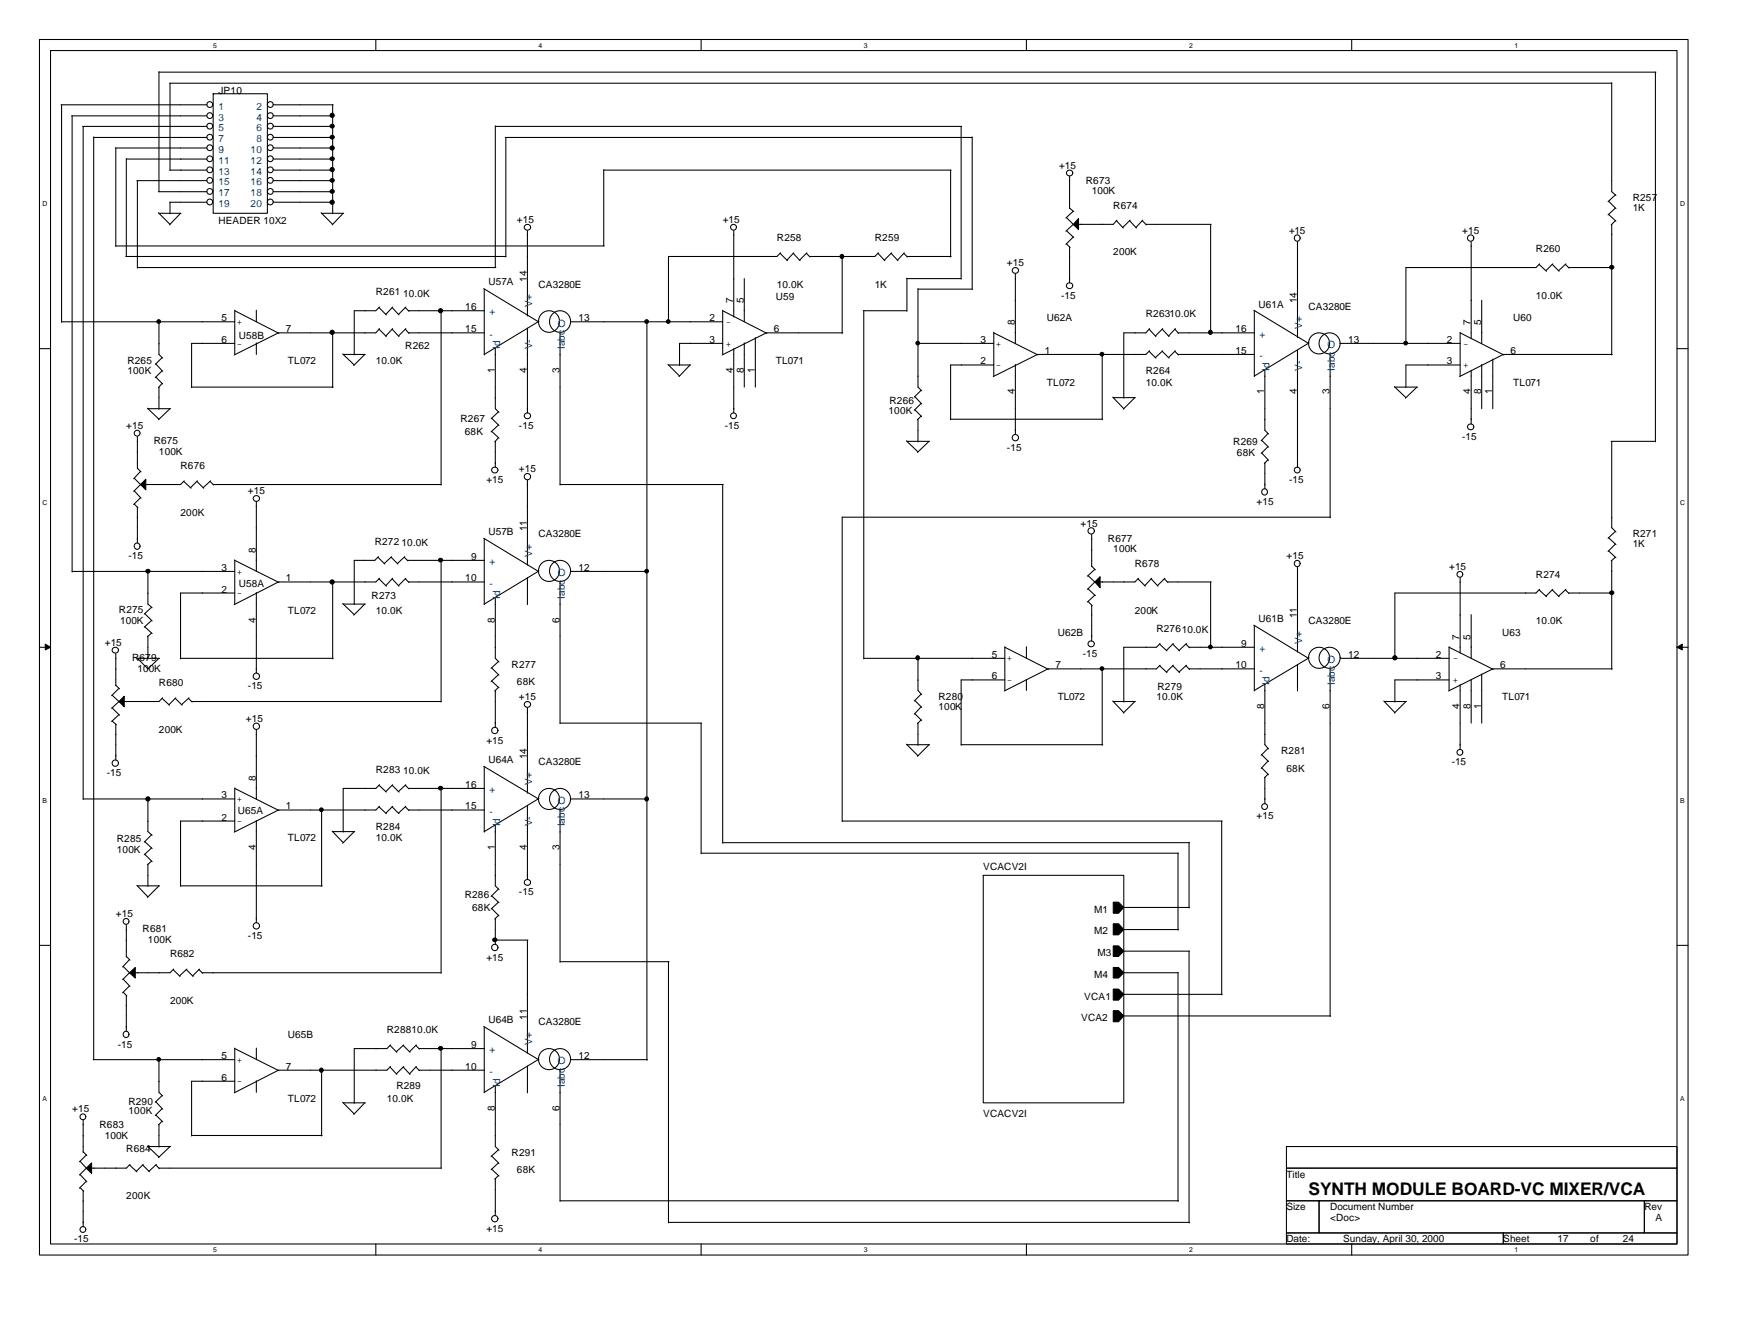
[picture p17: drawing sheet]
<svg xmlns="http://www.w3.org/2000/svg" width="279mm" height="216mm" viewBox="0 0 279 216" stroke-linecap="round" stroke-linejoin="round" font-family="sans-serif">
<defs><g id="words">
<text font-size="2.8" x="210.5" y="192.1">SYNTH MODULE BOARD-VC MIXER/VCA</text>
<g font-size="1.6">
<text x="35.1" y="15.1">JP10</text>
<text x="170.3" y="27.1">+15</text>
<text x="174.7" y="29.5">R673</text>
<text x="35.1" y="36">HEADER 10X2</text>
<text x="83.1" y="35.8">+15</text>
<text x="116.2" y="35.8">+15</text>
<text x="175.6" y="31.2">100K</text>
<text x="179.1" y="33.5">R674</text>
<text x="262.6" y="32.3">R257</text>
<text x="262.6" y="33.9">1K</text>
<text x="125" y="38.8">R258</text>
<text x="140.7" y="38.8">R259</text>
<text x="179.1" y="41.1">200K</text>
<text x="207.3" y="37.6">+15</text>
<text x="235.2" y="37.6">+15</text>
<text x="247.1" y="40.6">R260</text>
<text x="60.5" y="47.5">R261</text>
<text x="64.9" y="47.7">10.0K</text>
<text x="78.6" y="45.9">U57A</text>
<text x="84.8" y="45.3" transform="rotate(-90 84.8 45.3)">14</text>
<text x="86.6" y="46.3">CA3280E</text>
<text x="125" y="46.3">10.0K</text>
<text x="140.7" y="46.3">1K</text>
<text x="162" y="42.8">+15</text>
<text x="35.6" y="51.6">5</text>
<text x="38.1" y="52.2">+</text>
<text x="46" y="53.4">7</text>
<text x="74.8" y="49.9">16</text>
<text x="74.8" y="53.4">15</text>
<text x="93" y="51.6">13</text>
<text x="114.1" y="51.6">2</text>
<text x="116.8" y="52.2">-</text>
<text x="117.9" y="48.8" transform="rotate(-90 117.9 48.8)">7</text>
<text x="119.6" y="48.8" transform="rotate(-90 119.6 48.8)">5</text>
<text x="124.5" y="53.4">6</text>
<text x="124.8" y="48.2">U59</text>
<text x="163.2" y="52.3" transform="rotate(-90 163.2 52.3)">8</text>
<text x="168.4" y="51.6">U62A</text>
<text x="170.7" y="48">-15</text>
<text x="184.3" y="51">R26310.0K</text>
<text x="198.7" y="53.4">16</text>
<text x="202.4" y="49.4">U61A</text>
<text x="208.6" y="48.8" transform="rotate(-90 208.6 48.8)">14</text>
<text x="210.5" y="49.8">CA3280E</text>
<text x="236.6" y="52.3" transform="rotate(-90 236.6 52.3)">7</text>
<text x="238.3" y="52.3" transform="rotate(-90 238.3 52.3)">5</text>
<text x="243.4" y="51.6">U60</text>
<text x="247.1" y="48">10.0K</text>
<text x="20.5" y="58.5">R265</text>
<text x="35.6" y="55.1">6</text>
<text x="38.1" y="55.7">-</text>
<text x="38.4" y="54.4">U58B</text>
<text x="46.3" y="58.5">TL072</text>
<text x="60.5" y="58.5">10.0K</text>
<text x="65.2" y="56">R262</text>
<text x="79.6" y="59.9" transform="rotate(-90 79.6 59.9)">1</text>
<text x="84.8" y="59.9" transform="rotate(-90 84.8 59.9)">4</text>
<text x="90" y="59.9" transform="rotate(-90 90 59.9)">3</text>
<text x="114.1" y="55.1">3</text>
<text x="116.8" y="55.7">+</text>
<text x="117.9" y="59.9" transform="rotate(-90 117.9 59.9)">4</text>
<text x="119.6" y="59.9" transform="rotate(-90 119.6 59.9)">8</text>
<text x="121.4" y="59.9" transform="rotate(-90 121.4 59.9)">1</text>
<text x="124.8" y="58.5">TL071</text>
<text x="157.7" y="58.6">2</text>
<text x="157.7" y="55.1">3</text>
<text x="160.2" y="55.7">+</text>
<text x="160.2" y="59.2">-</text>
<text x="168.1" y="56.9">1</text>
<text x="198.7" y="56.9">15</text>
<text x="216.8" y="55.1">13</text>
<text x="232.7" y="58.6">3</text>
<text x="232.7" y="55.1">2</text>
<text x="235.4" y="59.2">+</text>
<text x="235.4" y="55.7">-</text>
<text x="243" y="56.9">6</text>
<text x="20.5" y="60.2">100K</text>
<text x="143.1" y="64.9">R266</text>
<text x="163.2" y="63.4" transform="rotate(-90 163.2 63.4)">4</text>
<text x="168.4" y="62">TL072</text>
<text x="184.3" y="60.2">R264</text>
<text x="184.3" y="62">10.0K</text>
<text x="203.4" y="63.4" transform="rotate(-90 203.4 63.4)">1</text>
<text x="208.6" y="63.4" transform="rotate(-90 208.6 63.4)">4</text>
<text x="213.9" y="63.4" transform="rotate(-90 213.9 63.4)">3</text>
<text x="236.6" y="63.4" transform="rotate(-90 236.6 63.4)">4</text>
<text x="238.3" y="63.4" transform="rotate(-90 238.3 63.4)">8</text>
<text x="240" y="63.4" transform="rotate(-90 240 63.4)">1</text>
<text x="243.4" y="62">TL071</text>
<text x="20.3" y="68.9">+15</text>
<text x="24.7" y="71.4">R675</text>
<text x="74.1" y="67.9">R267</text>
<text x="74.8" y="69.8">68K</text>
<text x="83.5" y="68.9">-15</text>
<text x="116.6" y="68.9">-15</text>
<text x="142.9" y="66.5">100K</text>
<text x="198.4" y="71.5">R269</text>
<text x="235.2" y="70.7">-15</text>
<text x="25.6" y="73.2">100K</text>
<text x="29" y="75.4">R676</text>
<text x="78.2" y="77.6">+15</text>
<text x="83.5" y="75.9">+15</text>
<text x="162" y="72.5">-15</text>
<text x="199" y="73.3">68K</text>
<text x="207.3" y="77.6">-15</text>
<text x="29" y="82.9">200K</text>
<text x="39.9" y="79.4">+15</text>
<text x="202.1" y="81.2">+15</text>
<text x="20.7" y="89.9">-15</text>
<text x="41.1" y="88.9" transform="rotate(-90 41.1 88.9)">8</text>
<text x="60.3" y="87.6">R272</text>
<text x="64.6" y="87.8">10.0K</text>
<text x="78.6" y="86">U57B</text>
<text x="84.8" y="85.4" transform="rotate(-90 84.8 85.4)">11</text>
<text x="86.6" y="86.4">CA3280E</text>
<text x="173.8" y="84.7">+15</text>
<text x="178.2" y="87.1">R677</text>
<text x="179.1" y="88.8">100K</text>
<text x="206.9" y="89.9">+15</text>
<text x="262.6" y="86.4">R271</text>
<text x="262.6" y="88">1K</text>
<text x="35.6" y="95.2">2</text>
<text x="35.6" y="91.8">3</text>
<text x="38.1" y="92.4">+</text>
<text x="38.1" y="95.8">-</text>
<text x="38.4" y="94.4">U58A</text>
<text x="46" y="93.5">1</text>
<text x="74.8" y="93.5">10</text>
<text x="75.8" y="90">9</text>
<text x="93" y="91.8">12</text>
<text x="182.5" y="91.1">R678</text>
<text x="233.1" y="91.6">+15</text>
<text x="247.1" y="92.9">R274</text>
<text x="19.1" y="98.5">R275</text>
<text x="19.3" y="100.3">100K</text>
<text x="41.1" y="100.1" transform="rotate(-90 41.1 100.1)">4</text>
<text x="46.3" y="98.6">TL072</text>
<text x="59.8" y="96.4">R273</text>
<text x="60.5" y="98.6">10.0K</text>
<text x="79.6" y="100.1" transform="rotate(-90 79.6 100.1)">8</text>
<text x="90" y="100.1" transform="rotate(-90 90 100.1)">6</text>
<text x="182.5" y="98.6">200K</text>
<text x="186" y="101.6">R27610.0K</text>
<text x="202.4" y="100">U61B</text>
<text x="208.6" y="99.4" transform="rotate(-90 208.6 99.4)">11</text>
<text x="210.5" y="100.3">CA3280E</text>
<text x="247.1" y="100.3">10.0K</text>
<text x="16.8" y="103.8">+15</text>
<text x="21.3" y="106.3">R679</text>
<text x="82.3" y="107.4">R277</text>
<text x="159.5" y="105.7">5</text>
<text x="162" y="106.3">+</text>
<text x="169.8" y="107.4">7</text>
<text x="170.2" y="102.3">U62B</text>
<text x="174.2" y="105.6">-15</text>
<text x="198.7" y="107.4">10</text>
<text x="199.6" y="104">9</text>
<text x="216.8" y="105.7">12</text>
<text x="231" y="105.7">2</text>
<text x="233.7" y="106.3">-</text>
<text x="234.8" y="102.9" transform="rotate(-90 234.8 102.9)">7</text>
<text x="236.6" y="102.9" transform="rotate(-90 236.6 102.9)">5</text>
<text x="241.3" y="107.4">6</text>
<text x="241.6" y="102.3">U63</text>
<text x="22.1" y="108">100K</text>
<text x="25.6" y="110.3">R680</text>
<text x="39.9" y="110.8">-15</text>
<text x="83.1" y="110.2">68K</text>
<text x="83.5" y="112.5">+15</text>
<text x="151" y="112.5">R280</text>
<text x="159.5" y="109.2">6</text>
<text x="162" y="109.8">-</text>
<text x="170.2" y="112.5">TL072</text>
<text x="186" y="112.5">10.0K</text>
<text x="186.2" y="111">R279</text>
<text x="203.4" y="114" transform="rotate(-90 203.4 114)">8</text>
<text x="213.9" y="114" transform="rotate(-90 213.9 114)">6</text>
<text x="231" y="109.2">3</text>
<text x="233.7" y="109.8">+</text>
<text x="234.8" y="114" transform="rotate(-90 234.8 114)">4</text>
<text x="236.6" y="114" transform="rotate(-90 236.6 114)">8</text>
<text x="238.3" y="114" transform="rotate(-90 238.3 114)">1</text>
<text x="241.6" y="112.5">TL071</text>
<text x="25.6" y="117.8">200K</text>
<text x="39.5" y="116.1">+15</text>
<text x="78.2" y="119.5">+15</text>
<text x="151" y="114.1">100K</text>
<text x="17.2" y="124.8">-15</text>
<text x="41.1" y="125.6" transform="rotate(-90 41.1 125.6)">8</text>
<text x="60.5" y="124.2">R283</text>
<text x="64.9" y="124.4">10.0K</text>
<text x="78.6" y="122.7">U64A</text>
<text x="84.8" y="122.1" transform="rotate(-90 84.8 122.1)">14</text>
<text x="86.6" y="123">CA3280E</text>
<text x="206.1" y="121.2">R281</text>
<text x="206.9" y="124">68K</text>
<text x="233.5" y="123">-15</text>
<text x="35.6" y="131.9">2</text>
<text x="35.6" y="128.4">3</text>
<text x="38.1" y="128.9">+</text>
<text x="38.3" y="130.9">U65A</text>
<text x="46" y="130.1">1</text>
<text x="74.8" y="126.7">16</text>
<text x="74.8" y="130.1">15</text>
<text x="93" y="128.4">13</text>
<text x="202.1" y="131.7">+15</text>
<text x="18.8" y="135.4">R285</text>
<text x="18.8" y="137.2">100K</text>
<text x="38.1" y="132.4">-</text>
<text x="41.1" y="136.7" transform="rotate(-90 41.1 136.7)">4</text>
<text x="46.3" y="135.2">TL072</text>
<text x="60.5" y="133.3">R284</text>
<text x="60.5" y="135.2">10.0K</text>
<text x="79.6" y="136.7" transform="rotate(-90 79.6 136.7)">1</text>
<text x="84.8" y="136.7" transform="rotate(-90 84.8 136.7)">4</text>
<text x="90" y="136.7" transform="rotate(-90 90 136.7)">3</text>
<text x="83.5" y="143.9">-15</text>
<text x="158.2" y="139.8">VCACV2I</text>
<text x="18.6" y="147.4">+15</text>
<text x="22.9" y="149.9">R681</text>
<text x="74.8" y="144.4">R286</text>
<text x="75.9" y="146.4">68K</text>
<text x="176" y="146.7">M1</text>
<text x="23.8" y="151.6">100K</text>
<text x="27.3" y="153.9">R682</text>
<text x="39.9" y="151">-15</text>
<text x="78.2" y="154.4">+15</text>
<text x="176" y="150.2">M2</text>
<text x="176.5" y="153.8">M3</text>
<text x="27.3" y="161.4">200K</text>
<text x="174.4" y="160.7">VCA1</text>
<text x="176" y="157.2">M4</text>
<text x="46.3" y="166.8">U65B</text>
<text x="62.2" y="166.1">R28810.0K</text>
<text x="78.6" y="164.5">U64B</text>
<text x="84.8" y="163.9" transform="rotate(-90 84.8 163.9)">11</text>
<text x="86.6" y="164.8">CA3280E</text>
<text x="173.9" y="164.2">VCA2</text>
<text x="19" y="168.4">-15</text>
<text x="35.6" y="173.7">6</text>
<text x="35.6" y="170.3">5</text>
<text x="38.1" y="170.9">+</text>
<text x="46" y="172">7</text>
<text x="74.8" y="172">10</text>
<text x="75.8" y="168.5">9</text>
<text x="93" y="170.3">12</text>
<text x="11.6" y="178.8">+15</text>
<text x="20.7" y="177.6">R290</text>
<text x="20.7" y="179.2">100K</text>
<text x="38.1" y="174.3">-</text>
<text x="46.3" y="177.1">TL072</text>
<text x="62.2" y="177.1">10.0K</text>
<text x="63.8" y="175">R289</text>
<text x="79.6" y="178.6" transform="rotate(-90 79.6 178.6)">8</text>
<text x="90" y="178.6" transform="rotate(-90 90 178.6)">6</text>
<text x="158.2" y="179.5">VCACV2I</text>
<text x="16" y="181.3">R683</text>
<text x="16.8" y="183">100K</text>
<text x="20.3" y="185.3">R684</text>
<text x="82.3" y="185.8">R291</text>
<text x="83.1" y="188.6">68K</text>
<text x="206.9" y="189.3">Title</text>
<text x="20.3" y="192.8">200K</text>
<text x="206.9" y="194.6">Size</text>
<text x="214" y="194.6">Document Number</text>
<text x="214" y="196.3">&lt;Doc&gt;</text>
<text x="264.5" y="194.6">Rev</text>
<text x="266.3" y="196.3">A</text>
<text x="11.9" y="199.7">-15</text>
<text x="78.2" y="198">+15</text>
<text x="206.9" y="199.7">Date:</text>
<text x="216.1" y="199.7">Sunday, April 30, 2000</text>
<text x="241.8" y="199.7">Sheet</text>
<text x="250.5" y="199.7">17</text>
<text x="255.8" y="199.7">of</text>
<text x="261" y="199.7">24</text>
</g>
<g font-size="1.6" fill="#004080">
<text x="35.1" y="17.6">1</text>
<text x="41.2" y="17.6">2</text>
<text x="35.1" y="19.4">3</text>
<text x="35.1" y="21.1">5</text>
<text x="35.1" y="22.9">7</text>
<text x="41.2" y="19.4">4</text>
<text x="41.2" y="21.1">6</text>
<text x="41.2" y="22.9">8</text>
<text x="35.1" y="24.6">9</text>
<text x="35.1" y="26.3">11</text>
<text x="35.1" y="28.1">13</text>
<text x="35.1" y="29.8">15</text>
<text x="40.3" y="24.6">10</text>
<text x="40.3" y="26.3">12</text>
<text x="40.3" y="28.1">14</text>
<text x="40.3" y="29.8">16</text>
<text x="35.1" y="31.6">17</text>
<text x="35.1" y="33.3">19</text>
<text x="40.3" y="31.6">18</text>
<text x="40.3" y="33.3">20</text>
<text x="78.7" y="50.7">+</text>
<text x="85.6" y="49.4" transform="rotate(-90 85.6 49.4)">V+</text>
<text x="89.7" y="52.5">O</text>
<text x="209.5" y="52.8" transform="rotate(-90 209.5 52.8)">V+</text>
<text x="78.7" y="54.3">-</text>
<text x="80.4" y="56.1" transform="rotate(-90 80.4 56.1)">Id</text>
<text x="85.6" y="56.1" transform="rotate(-90 85.6 56.1)">V-</text>
<text x="90.8" y="56.1" transform="rotate(-90 90.8 56.1)">Iabc</text>
<text x="202.6" y="54.3">+</text>
<text x="202.6" y="57.7">-</text>
<text x="204.2" y="59.6" transform="rotate(-90 204.2 59.6)">Id</text>
<text x="209.5" y="59.6" transform="rotate(-90 209.5 59.6)">V-</text>
<text x="213.5" y="56">O</text>
<text x="214.7" y="59.6" transform="rotate(-90 214.7 59.6)">Iabc</text>
<text x="85.6" y="89.5" transform="rotate(-90 85.6 89.5)">V+</text>
<text x="78.7" y="90.8">+</text>
<text x="78.7" y="94.3">-</text>
<text x="89.7" y="92.6">O</text>
<text x="80.4" y="96.3" transform="rotate(-90 80.4 96.3)">Id</text>
<text x="90.8" y="96.3" transform="rotate(-90 90.8 96.3)">Iabc</text>
<text x="202.6" y="104.8">+</text>
<text x="209.5" y="103.5" transform="rotate(-90 209.5 103.5)">V+</text>
<text x="213.5" y="106.6">O</text>
<text x="202.6" y="108.3">-</text>
<text x="204.2" y="110.2" transform="rotate(-90 204.2 110.2)">Id</text>
<text x="214.7" y="110.2" transform="rotate(-90 214.7 110.2)">Iabc</text>
<text x="78.7" y="127.5">+</text>
<text x="78.7" y="131">-</text>
<text x="85.6" y="126.2" transform="rotate(-90 85.6 126.2)">V+</text>
<text x="89.7" y="129.2">O</text>
<text x="80.4" y="132.8" transform="rotate(-90 80.4 132.8)">Id</text>
<text x="85.6" y="132.8" transform="rotate(-90 85.6 132.8)">V-</text>
<text x="90.8" y="132.8" transform="rotate(-90 90.8 132.8)">Iabc</text>
<text x="85.6" y="168" transform="rotate(-90 85.6 168)">V+</text>
<text x="78.7" y="169.3">+</text>
<text x="78.7" y="172.8">-</text>
<text x="89.7" y="171.1">O</text>
<text x="80.4" y="174.8" transform="rotate(-90 80.4 174.8)">Id</text>
<text x="90.8" y="174.8" transform="rotate(-90 90.8 174.8)">Iabc</text>
</g>
<g font-size="1.1">
<text x="34.3" y="7.7">5</text>
<text x="86.6" y="7.7">4</text>
<text x="138.9" y="7.7">3</text>
<text x="191.3" y="7.7">2</text>
<text x="243.6" y="7.7">1</text>
<text x="6.9" y="33.2">D</text>
<text x="270.3" y="33.2">D</text>
<text x="6.9" y="81.1">C</text>
<text x="270.3" y="81.1">C</text>
<text x="6.9" y="129.1">B</text>
<text x="270.3" y="129.1">B</text>
<text x="6.9" y="177">A</text>
<text x="270.3" y="177">A</text>
<text x="34.3" y="201.3">5</text>
<text x="86.6" y="201.3">4</text>
<text x="138.9" y="201.3">3</text>
<text x="191.3" y="201.3">2</text>
<text x="243.6" y="201.3">1</text>
</g>
</g></defs>
<g fill="none" stroke="#000" stroke-width=".17">
<path d="M6.3 6.3h265.2v195.5h-265.2zM8.1 8.1h261.6v191.9h-261.6zM9.8 16.8h23.5M9.9 16.8v35M11.5 18.6h21.8M11.6 18.6v73.3M25.6 11.5v19.3M25.6 11.6h240.8M27.3 13.4h231.9M27.3 13.4v14M34.2 16.8a.47 .47 0 0 0-.7-.4 .47 .47 0 0 0 0 .8 .47 .47 0 0 0 .7-.4M34.2 18.5a.47 .47 0 0 0-.7-.3 .47 .47 0 0 0 0 .8 .47 .47 0 0 0 .7-.4"/>
<path d="M34.3 15.1h8.7v19.2h-8.7zM43.9 16.8a.47 .47 0 0 0-.7-.4 .47 .47 0 0 0 0 .8 .47 .47 0 0 0 .7-.4M43.9 18.5a.47 .47 0 0 0-.7-.3 .47 .47 0 0 0 0 .8 .47 .47 0 0 0 .7-.4M44 16.8h9.6M44 18.6h9.6M53.5 16.8v17.6M60.5 6.3v1.8M112.8 6.3v1.8M165.1 6.3v1.8M217.4 6.3v1.8M259.2 13.3v17.5l.7 .6M266.3 11.6v59.4"/>
<path d="M13.3 20.3h20M13.4 20.3v108.2M15.1 22.1h18.2M15.1 22v148.3M18.5 23.8h14.8M18.6 23.8v15.8M18.6 39.5h78.6M20.3 25.5v15.7M20.3 25.6h13M22 29h11.3M22.1 29v14.1M25.5 34.2l1.8 1.9"/>
<path d="M25.5 30.8h7.8M25.6 34.3h3.5M27.3 32.5h6M27.3 27.3h6M27.3 32.5v1.9M29 34.3l-1.7 1.9M34.2 20.2a.47 .47 0 0 0-.7-.3 .47 .47 0 0 0 0 .8 .47 .47 0 0 0 .7-.4M34.2 22a.47 .47 0 0 0-.7-.4 .47 .47 0 0 0 0 .8 .47 .47 0 0 0 .7-.3M34.2 23.7a.47 .47 0 0 0-.7-.4 .47 .47 0 0 0 0 .8 .47 .47 0 0 0 .7-.4M34.2 25.5a.47 .47 0 0 0-.7-.4 .47 .47 0 0 0 0 .8 .47 .47 0 0 0 .7-.4M34.2 27.3a.47 .47 0 0 0-.7-.4 .47 .47 0 0 0 0 .8 .47 .47 0 0 0 .7-.4M34.2 29a.47 .47 0 0 0-.7-.4 .47 .47 0 0 0 0 .8 .47 .47 0 0 0 .7-.4"/>
<path d="M34.2 30.7a.47 .47 0 0 0-.7-.3 .47 .47 0 0 0 0 .8 .47 .47 0 0 0 .7-.4M34.2 32.4a.47 .47 0 0 0-.7-.4 .47 .47 0 0 0 0 .8 .47 .47 0 0 0 .7-.3M43.9 20.2a.47 .47 0 0 0-.7-.3 .47 .47 0 0 0 0 .8 .47 .47 0 0 0 .7-.4M43.9 22a.47 .47 0 0 0-.7-.4 .47 .47 0 0 0 0 .8 .47 .47 0 0 0 .7-.3M43.9 23.7a.47 .47 0 0 0-.7-.4 .47 .47 0 0 0 0 .8 .47 .47 0 0 0 .7-.4M43.9 25.5a.47 .47 0 0 0-.7-.4 .47 .47 0 0 0 0 .8 .47 .47 0 0 0 .7-.4M43.9 27.3a.47 .47 0 0 0-.7-.4 .47 .47 0 0 0 0 .8 .47 .47 0 0 0 .7-.4M43.9 29a.47 .47 0 0 0-.7-.4 .47 .47 0 0 0 0 .8 .47 .47 0 0 0 .7-.4M43.9 30.7a.47 .47 0 0 0-.7-.3 .47 .47 0 0 0 0 .8 .47 .47 0 0 0 .7-.4M43.9 32.4a.47 .47 0 0 0-.7-.4 .47 .47 0 0 0 0 .8 .47 .47 0 0 0 .7-.3M44 20.3h9.6M44 22.1h9.6"/>
<path d="M44 23.8h9.6M44 25.6h9.6M44 27.3h9.6M44 29h9.6M44 30.8h9.6M44 32.5h9.6M51.6 34.2l1.9 1.9M51.7 34.3h3.6M55.2 34.3l-1.8 1.9M79.7 20.2v22.8M79.7 20.3h75M81.3 22.1h75.1"/>
<path d="M81.4 22.1v19.2M84.8 37.1v13.7M85.3 36.5a.48 .48 0 0 0-.4-.5 .48 .48 0 0 0-.5 .5 .48 .48 0 0 0 .4 .5l.5-.2v-.3M97.1 27.3h55.9M97.1 27.3v12.2M118 37.1v13.9M118.4 36.5a.47 .47 0 0 0-.7-.4 .47 .47 0 0 0 0 .8 .47 .47 0 0 0 .7-.4M152.9 27.3v14M154.6 20.3v24.6M156.4 22v24.5M171.5 35l1.2 1.2M171.5 37.1l1.2 1.1"/>
<path d="M171.5 39.2l.6 .6M172 28.4v5.1M172 39.7v5.8M172 33.4l.7 .6M172.6 27.8a.48 .48 0 0 0-.5-.5 .48 .48 0 0 0-.5 .5 .48 .48 0 0 0 .4 .5l.5-.3 .1-.2M172.6 34l-1.2 1.1M172.6 36.1l-1.2 1.1M172.6 38.1l-1.2 1.2M179.6 35.5l1.1 1.2M179.7 35.4l-.6 .7h-5.6M181.7 35.5l1.1 1.2M181.8 35.4l-1.2 1.2"/>
<path d="M183.7 35.5l.7 .7M183.8 35.4l-1.1 1.2M184.3 36.1h10.5M194.7 36.1v17.5M208.7 38.9v15.4M236.6 38.9v15.5M258.7 32.3l1.2 1.2M258.7 34.5l1.2 1.1M259.2 36.1v21M259.8 31.3l-1.1 1.1M259.8 33.4l-1.1 1.1M259.8 35.5l-.6 .7"/>
<path d="M6.3 56h1.8M9.9 51.7h27.9M20.2 41.2h61.2M22.1 43h57.7M25.1 58.5l1.1 1.2M25.6 51.7v5.3l.6 .6M26.1 57.5l-1.1 1.1M26.1 59.6l-1.1 1.1M37.8 55.2h-7v7.1M37.8 49.9v7.1M37.8 50l7.1 3.6M41.2 49.9v1.8"/>
<path d="M41.2 55.1v1.9M53.5 53.5v8.8M55.1 56.9l1.9 1.8M55.2 57h3.6M58.7 57l-1.8 1.8M61 49.4l1.1 1.2M61 52.9l1.1 1.2M61 49.4l-.5 .6h-3.5v7.1M61 52.8l-.5 .7h-15.7l-7.1 3.6M63.1 49.4l1.1 1.2M63.1 52.9l1.1 1.2M63.2 49.4l-1.1 1.1"/>
<path d="M63.2 52.8l-1.1 1.2M65.2 49.4l.6 .6M65.2 52.9l.6 .7M65.3 49.4l-1.2 1.1M65.3 52.8l-1.2 1.2M65.7 50h12.2M65.7 53.5h12.2M71 50v28M77.8 46.4l8.8 5.3M77.9 46.5v10.6M79.7 55.9v9.8l.6 .6M84.8 52.7v13.7"/>
<path d="M86.7 51.6l-8.8 5.4M90 51.6a1.7 1.7 0 0 0-2.4-1.4 1.7 1.7 0 0 0-.4 2.8 1.7 1.7 0 0 0 2.7-.8l.1-.5M90.1 53.5v24.5M91.8 51.6a1.7 1.7 0 0 0-2.5-1.4 1.7 1.7 0 0 0-.3 2.8 1.7 1.7 0 0 0 2.7-.8l.1-.5M91.9 51.7h24.3M104.1 51.7v118.7M107.4 58.6l1.9 1.9M107.5 58.7h3.6M111 58.7l-1.8 1.8M116.2 55.2h-6.9v3.6M116.2 50l7.2 3.6M116.2 49.9v7.1"/>
<path d="M118 56v10.4M119.7 44.8v6.9M119.7 55.1v7.1M121.5 54.3v7.9M125.5 40.7l1.2 1.2M125.6 40.6l-.6 .6h-17.5v10.6M127.6 40.7l1.1 1.2M127.7 40.6l-1.1 1.2M129.7 40.7l.6 .6M129.8 40.6l-1.2 1.2M135.5 41.2v12.4M135.6 53.5h-12.3l-7.1 3.6"/>
<path d="M138.9 50h7M138.9 50v55.9M141.2 40.7l1.1 1.2M141.3 40.6l-.6 .6h-10.5M143.3 40.7l1.1 1.2M143.4 40.6l-1.2 1.2M145.4 40.7l.6 .6M145.5 40.6l-1.1 1.2M145.8 44.8h8.8M145.9 41.2h7.1M145.9 44.8v5.2M147.7 55.2h12.2"/>
<path d="M147.7 46.4v15.8l.6 .6M147.7 46.5h8.8M159.9 58.7h-7v8.8M159.9 53.4v7.1M159.9 53.5l7.1 3.6M163.3 44v11.2M163.3 58.6v11.2M163.8 43.4a.48 .48 0 0 0-.5-.4 .48 .48 0 0 0-.4 .5 .48 .48 0 0 0 .4 .4h.3l.2-.4M172.6 45.9a.48 .48 0 0 0-.5-.5 .48 .48 0 0 0-.5 .5 .48 .48 0 0 0 .4 .5l.3-.1 .3-.4M177.3 57v10.5M184.8 56.5l1.1 1.1M184.8 52.9l1.1 1.2"/>
<path d="M184.9 56.4l-.6 .6h-17.4l-7.1 3.5M184.9 52.8l-.6 .7h-3.5v10.5M186.9 56.5l1.1 1.1M186.9 52.9l1.1 1.2M187 56.4l-1.2 1.1M187 52.8l-1.2 1.2M189 56.5l.6 .6M189 52.9l.6 .7M189.1 56.4l-1.1 1.1M189.1 52.8l-1.1 1.2M189.5 57h12.3M189.5 53.5h12.3"/>
<path d="M201.7 49.9l8.8 5.3M201.8 50v10.5M203.5 59.4v9.8l.5 .6M208.7 56.3v18.8M210.6 55.1l-8.8 5.4M214 57v26.2M215.6 55.2h19.3M234.9 53.4v7.1M234.9 58.7h-8.8v3.6M234.9 53.5l7 3.6M236.6 59.5v8.7M238.3 48.3v6.9"/>
<path d="M238.3 58.6v7.1M240.1 57.7v8M247.6 42.5l1.2 1.1M247.6 42.4l-.5 .6h-21v12.3M249.7 42.5l1.1 1.1M249.8 42.4l-1.1 1.1M251.8 42.5l.6 .6M251.9 42.4l-1.2 1.1M252.3 43h7M259.3 57h-17.5l-7 3.5M269.7 56h1.8M21.6 76.9l1.1 1.1"/>
<path d="M21.6 78.9l1.1 1.2M22.1 70.2v5.2M22.1 75.3l.6 .6M22.5 69.6a.47 .47 0 0 0-.7-.4 .47 .47 0 0 0 0 .8 .47 .47 0 0 0 .7-.4M22.6 75.8l-1.1 1.2M22.6 77.9l-1.1 1.1M23.7 65.6l1.9 1.8M23.8 65.7h3.6M25.1 60.6l1.1 1.1M25.6 62.2v3.6M26.1 61.6l-.6 .7M27.3 65.7l-1.8 1.8"/>
<path d="M29.5 77.4l1.2 1.1M29.6 77.3l-.6 .6h-5.5M30.8 62.2h22.8M31.7 77.4l1.1 1.1M31.7 77.3l-1.1 1.1M33.8 77.4l.6 .6M33.9 77.3l-1.2 1.1M34.3 77.9h36.7M79.1 67.2l1.2 1.2M79.1 69.3l1.2 1.1M79.7 71v4.1M80.1 75.5a.48 .48 0 0 0-.5-.4 .48 .48 0 0 0-.5 .4 .48 .48 0 0 0 .5 .5h.2l.3-.4"/>
<path d="M80.2 66.2l-1.2 1.1M80.2 68.3l-1.2 1.1M80.2 70.4l-.6 .6M84.8 77.2v13.6M85.3 66.8a.48 .48 0 0 0-.4-.5 .48 .48 0 0 0-.5 .5 .48 .48 0 0 0 .4 .5l.3-.1 .2-.4M90.1 77.9h26.2M116.2 77.9v57.7M118.4 66.8a.47 .47 0 0 0-.7-.4 .47 .47 0 0 0 0 .8 .47 .47 0 0 0 .7-.4M145.8 70.9l1.9 1.7M145.9 71h3.6M147.2 63.8l1.1 1.1M147.2 65.9l1.1 1.1"/>
<path d="M147.7 67.4v3.6M148.2 62.7l-1.1 1.1M148.2 64.9l-1.1 1.1M148.2 66.9l-.6 .6M149.4 71l-1.8 1.7M152.9 67.4h24.5M179 63.8l1.8 1.9M179.1 63.9h3.5M182.5 63.9l-1.8 1.9M202.9 70.8l1.1 1.1M202.9 72.8l1.1 1.2M203.5 74.4v4.2"/>
<path d="M204 69.7l-1.1 1.2M204 71.8l-1.1 1.1M204 73.9l-.6 .6M209.1 75.5a.47 .47 0 0 0-.7-.4 .47 .47 0 0 0 0 .8 .47 .47 0 0 0 .7-.3M224.3 62.1l1.8 1.8M224.4 62.2h3.6M227.9 62.2l-1.8 1.8M237.1 68.6a.48 .48 0 0 0-.5-.5 .48 .48 0 0 0-.5 .5 .48 .48 0 0 0 .5 .5l.4-.2 .1-.3M259.2 71h7.1M259.2 71v13.8l.7 .7M11.6 91.9h26.2M21.6 81l.6 .6"/>
<path d="M22.1 81.5v5.8M22.6 80l-1.1 1.1M23.3 98.6l1.2 1.2M23.8 91.9v5.2l.7 .6M24.4 97.6l-1.2 1.1M24.4 99.7l-1.2 1.1M37.8 95.3h-8.8v10.6M37.8 90v7.1M37.8 90.1l7.1 3.5M41.2 80.7v11.2M41.2 95.2v13M41.7 80.1a.48 .48 0 0 0-.4-.5 .48 .48 0 0 0-.5 .5 .48 .48 0 0 0 .4 .5l.3-.1 .2-.4"/>
<path d="M53.5 93.6v12.3M55.1 97l1.9 1.8M55.2 97.1h3.6M58.7 97.1l-1.8 1.8M60.8 89.6l1.1 1.1M60.9 89.5l-.6 .6h-3.3v7.1M61 93l1.1 1.2M61 93l-.5 .6h-15.7l-7.1 3.6M62.9 89.6l1.1 1.1M63 89.5l-1.2 1.1M63.1 93l1.1 1.2M63.2 93l-1.1 1.1"/>
<path d="M65 89.6l.6 .6M65.1 89.5l-1.2 1.1M65.2 93l.6 .6M65.3 93l-1.2 1.1M65.5 90.1h12.4M65.7 93.6h12.2M71 90.1v22.8M77.8 86.5l8.8 5.4M77.9 86.6v10.6M79.7 96v9.8l.6 .6M84.8 92.9v4.3M86.7 91.8l-8.8 5.3"/>
<path d="M90.1 93.6v22.7M91.9 91.9h12.2M175 92.5l1.2 1.1M175 94.7l1.2 1.1M175 96.7l.7 .7M175.6 85.9v5.2M175.6 97.3v5.7M175.6 91l.6 .6M176.1 91.5l-1.2 1.1M176.1 93.6l-1.2 1.1M176.1 95.7l-1.2 1.1M183 93l1.2 1.2"/>
<path d="M183.1 93l-.6 .6h-5.5M185.2 93l1.1 1.2M185.3 93l-1.2 1.1M187.3 93l.6 .6M187.4 93l-1.2 1.1M187.8 93.6h7M194.7 93.6v10.5M208.7 91.2v13.6M214 83.1h-78.5v49M234.9 92.9v12.1M235.3 92.3a.47 .47 0 0 0-.7-.4 .47 .47 0 0 0 0 .8 .47 .47 0 0 0 .7-.4M236.6 98.8v7"/>
<path d="M247.6 94.8l1.2 1.1M247.6 94.7l-.5 .6h-22.7v10.6M249.7 94.8l1.1 1.1M249.8 94.7l-1.1 1.1M251.8 94.8l.6 .6M251.9 94.7l-1.2 1.1M252.3 95.3h7M258.7 86.4l1.2 1.1M258.7 88.6l1.2 1.1M259.2 90.1v17.5M259.8 85.4l-1.1 1.1M259.8 87.5l-1.1 1.1"/>
<path d="M259.8 89.6l-.6 .6M6.3 104.1h1.8M18 111.8l1.2 1.1M18 113.8l1.2 1.2M18 115.9l.7 .6M18.6 105.1v5.1M18.6 116.4v5.8M18.6 110.2l.6 .5M19 104.5a.48 .48 0 0 0-.4-.5 .48 .48 0 0 0-.5 .5 .48 .48 0 0 0 .4 .5l.5-.2v-.3M19.1 110.7l-1.2 1.1M19.1 112.8l-1.2 1.1M19.1 114.9l-1.2 1.1"/>
<path d="M22 105.7l1.8 1.8M22.1 105.8h3.6M23.3 100.8l1.2 1.1M23.8 102.3v3.6M24.4 101.8l-.7 .6M25.6 105.8l-1.9 1.8M26.1 112.3l1.2 1.1M26.2 112.2l-.6 .6h-5.6M28.2 112.3l1.1 1.1M28.3 112.2l-1.1 1.1M29 105.8h24.6M30.3 112.3l.6 .6"/>
<path d="M30.4 112.2l-1.2 1.1M30.8 112.8h40.2M41.2 117.3v11.1M79.1 107.4l1.2 1.1M79.1 109.5l1.2 1.1M79.7 111v5.9M80.2 106.3l-1.2 1.1M80.2 108.5l-1.2 1.1M80.2 110.5l-.6 .6M84.8 113.8v13.7M85.3 113.2a.48 .48 0 0 0-.4-.5 .48 .48 0 0 0-.5 .5 .48 .48 0 0 0 .4 .5l.3-.1 .2-.4M90.1 116.2h22.8"/>
<path d="M112.8 116.2v21M138.9 105.8h22.7M145.8 119.6l1.9 1.9M145.9 119.7h3.6M147.2 112.6l1.1 1.1M147.2 114.7l1.1 1.1M147.7 105.8v5.2l.6 .7M147.7 116.2v3.6M148.2 111.6l-1.1 1.1M148.2 113.6l-1.1 1.2M148.2 115.7l-.6 .6M149.4 119.7l-1.8 1.9"/>
<path d="M154.6 119.7h22.8M161.6 109.3h-7v10.5M161.6 104v7M161.6 104.1l7.1 3.5M165.1 104v1.8M165.1 109.2v1.8M176 103.5a.48 .48 0 0 0-.5-.5 .48 .48 0 0 0-.4 .5 .48 .48 0 0 0 .4 .5l.5-.3v-.2M177.3 107.5v12.3M179 112.7l1.8 1.9M179.1 112.8h3.5M182.5 112.8l-1.8 1.8M186.5 107l1.2 1.1"/>
<path d="M186.5 103.5l1.2 1.1M186.6 103.5l-.6 .6h-5.2v8.8M186.6 106.9l-.6 .6h-17.4l-7.1 3.6M188.6 107l1.1 1.1M188.6 103.5l1.1 1.1M188.7 106.9l-1.1 1.1M188.7 103.5l-1.1 1.1M190.8 107l.5 .6M190.8 103.5l.5 .6M190.8 106.9l-1.1 1.1M190.8 103.5l-1.1 1.1M191.3 104.1h10.5"/>
<path d="M191.3 107.5h10.5M201.7 100.5l8.8 5.3M201.8 100.6v10.5M203.5 110v9.7l.5 .7M208.7 106.8v4.3M210.6 105.7l-8.8 5.3M214 107.5v55.9M215.6 105.8h17.5M222.6 112.7l1.8 1.9M222.7 112.8h3.5M226.1 112.8l-1.8 1.8M233.1 104.1l7.1 3.5"/>
<path d="M233.1 104v7M233.1 109.3h-8.7v3.6M234.9 110.1v10.4M236.6 109.2v7M238.3 108.4v7.8M259.3 107.5h-19.2l-7.1 3.6M269.7 104.1h1.8M13.4 128.4h24.4M23.3 135.3l1.2 1.1M23.3 137.3l1.2 1.2M23.8 128.4v5.3l.7 .6M23.8 138.9v3.6"/>
<path d="M24.4 134.2l-1.2 1.2M24.4 136.3l-1.2 1.1M24.4 138.4l-.7 .6M37.8 126.7v7M37.8 126.7l7.1 3.6M37.8 132h-8.8v10.5M41.2 131.9v16.4M51.7 130.2v12.3M53.4 133.6l1.8 1.9M53.5 133.7h3.6M57 133.7l-1.9 1.9M61 126.2l1.1 1.1"/>
<path d="M61 129.7l1.1 1.1M61 129.6l-.5 .6h-15.7l-7.1 3.6M61 126.2l-.5 .5h-5.3v7.1M63.1 126.2l1.1 1.1M63.1 129.7l1.1 1.1M63.2 126.2l-1.1 1.1M63.2 129.6l-1.1 1.1M65.2 126.2l.6 .6M65.2 129.7l.6 .6M65.3 126.2l-1.2 1.1M65.3 129.6l-1.2 1.1M65.7 126.7h12.2"/>
<path d="M65.7 130.2h12.2M71 126.7v29.8M77.8 123.2l8.8 5.2M77.9 123.3v10.5M79.7 132.7v9.7l.6 .6M84.8 129.5v11.9M86.7 128.4l-8.8 5.3M90.1 130.2v24.5M91.9 128.4h12.2M112.8 137.2h76.8M116.2 135.5h75.1M135.5 132h61.1"/>
<path d="M189.5 137.2v12.3M191.3 135.5v10.5M196.5 132v27.9M202.9 121.3l1.1 1.1M202.9 123.4l1.1 1.1M203.5 125v4.2M203.9 129.6a.47 .47 0 0 0-.7-.4 .47 .47 0 0 0 0 .8 .47 .47 0 0 0 .7-.3M204 120.3l-1.1 1.1M204 122.3l-1.1 1.2M204 124.5l-.6 .6M235.3 120.9a.47 .47 0 0 0-.7-.4 .47 .47 0 0 0 0 .8 .47 .47 0 0 0 .7-.4M6.3 152h1.8"/>
<path d="M19.8 155.4l1.1 1.1M19.8 157.4l1.1 1.2M19.8 159.5l.6 .6M20.3 148.7v5.1M20.3 153.8l.6 .5M20.7 148.1a.47 .47 0 0 0-.7-.4 .47 .47 0 0 0 0 .8 .47 .47 0 0 0 .7-.4M20.8 154.3l-1.1 1.1M20.8 156.4l-1.1 1.1M20.8 158.5l-1.1 1.1M22 142.3l1.8 1.9M22.1 142.4h3.6M25.6 142.4l-1.9 1.9"/>
<path d="M27.9 155.9l1.1 1.1M27.9 155.8l-.6 .6h-5.5M29 142.4h22.8M30 155.9l1.1 1.1M30.1 155.8l-1.2 1.1M32 155.9l.6 .6M32.1 155.8l-1.1 1.1M32.5 156.4h38.5M79.1 144l1.2 1.1M79.1 146l1.2 1.2M79.7 147.7v4.1M79.7 151.1h5.2"/>
<path d="M80.2 142.9l-1.2 1.2M80.2 145l-1.2 1.1M80.2 147.2l-.6 .5M84.8 151.1v18.2M85.3 141.8a.48 .48 0 0 0-.4-.4 .48 .48 0 0 0-.5 .4 .48 .48 0 0 0 .4 .5h.3l.2-.4M90.1 154.6h17.5M107.5 154.6v42M158.2 140.7h22.6v36.6h-22.6zM180.8 156.4h8.8M180.8 152.9h10.5M180.8 149.4h8.8M180.8 145.9h10.5"/>
<path d="M180.8 159.9h15.8M189.5 156.4v36.7M191.3 152.9v43.7M269.7 152h1.8M13.8 179.5a.47 .47 0 0 0-.7-.4 .47 .47 0 0 0 0 .8 .47 .47 0 0 0 .7-.4M15 170.3h22.8M20.3 160v5.8M25.1 177.1l1.1 1.2M25.1 179.2l1.1 1.1M25.6 170.3v5.3l.6 .6M26.1 176.1l-1.1 1.1M26.1 178.2l-1.1 1.1"/>
<path d="M37.8 168.5v7.1M37.8 168.6l7.1 3.5M37.8 173.8h-7v8.8M41.2 168.5v1.8M41.2 173.7v1.9M51.7 172v10.6M55.1 177.2l1.9 1.9M55.2 177.3h3.6M58.7 177.3l-1.8 1.9M62.7 168.1l1.1 1.1M62.7 171.5l1.1 1.2M62.8 168l-.6 .6h-5.2v8.8"/>
<path d="M62.8 171.4l-.6 .6h-17.4l-7.1 3.7M64.9 168.1l1.1 1.1M64.9 171.5l1.1 1.2M64.9 168l-1.1 1.1M64.9 171.4l-1.1 1.2M66.9 168.1l.6 .6M66.9 171.5l.6 .6M67 168l-1.1 1.1M67 171.4l-1.1 1.2M67.4 168.6h10.5M67.4 172h10.5M71 168.5v19.3"/>
<path d="M77.8 165l8.8 5.3M77.9 165.1v10.6M79.7 174.5v9.8l.6 .6M84.8 171.4v4.3M86.7 170.3l-8.8 5.3M90.1 172v21.1M91.9 170.3h12.2M180.8 163.3h33.2M12.9 186.7l1.1 1.2M12.9 188.8l1.1 1.2M12.9 190.9l.6 .6M13.4 180.1v5.2"/>
<path d="M13.4 191.4v5.8M13.4 185.2l.6 .6M13.8 197.6a.47 .47 0 0 0-.7-.4 .47 .47 0 0 0 0 .8 .47 .47 0 0 0 .7-.3M13.9 185.7l-1.1 1.1M13.9 187.8l-1.1 1.1M13.9 189.9l-1.1 1.1M20.8 187.3l1.2 1.1M20.9 187.2l-.6 .6h-5.6M22.9 187.3l1.1 1.1M23 187.2l-1.1 1.1M23.7 184.2l1.9 1.8M23.8 184.3h3.6"/>
<path d="M25.1 187.3l.6 .6M25.1 187.2l-1.1 1.1M25.6 180.8v3.6M25.6 187.8h45.4M26.1 180.3l-.6 .5M27.3 184.3l-1.8 1.8M30.8 182.5h21M60.5 200v1.8M79.1 185.8l1.2 1.2M79.1 188l1.2 1.1M79.7 189.5v5.9M80.2 184.8l-1.2 1.1"/>
<path d="M80.2 186.9l-1.2 1.1M80.2 189l-.6 .6M90.1 193h99.5M107.5 196.5h83.8M112.8 200v1.8M165.1 200v1.8M206.9 184.3h62.8v3.5h-62.8zM206.9 187.8h62.8v5.2h-62.8zM206.9 193h5.3v5.2h-5.3zM206.9 198.2h34.9v1.8h-34.9zM212.2 193h52.3v5.2h-52.3zM217.4 200v1.8"/>
<path d="M241.8 198.2h27.9v1.8h-27.9zM264.5 193h5.2v5.2h-5.2z"/>
<circle cx="208.6" cy="38.3" r=".49"/>
<circle cx="236.6" cy="38.3" r=".51"/>
<circle cx="212.2" cy="55.2" r="1.69"/>
<circle cx="213.9" cy="55.2" r="1.69"/>
<circle cx="84.8" cy="76.6" r=".51"/>
<circle cx="163.3" cy="70.4" r=".51"/>
<circle cx="203.4" cy="79.1" r=".49"/>
<circle cx="22" cy="87.8" r=".49"/>
<circle cx="88.3" cy="91.8" r="1.69"/>
<circle cx="90.1" cy="91.8" r="1.69"/>
<circle cx="175.5" cy="85.3" r=".51"/>
<circle cx="208.6" cy="90.6" r=".49"/>
<circle cx="41.2" cy="116.8" r=".51"/>
<circle cx="41.2" cy="108.7" r=".51"/>
<circle cx="79.6" cy="117.4" r=".51"/>
<circle cx="212.2" cy="105.7" r="1.69"/>
<circle cx="213.9" cy="105.7" r="1.69"/>
<circle cx="18.5" cy="122.7" r=".51"/>
<circle cx="88.3" cy="128.4" r="1.69"/>
<circle cx="90.1" cy="128.4" r="1.69"/>
<circle cx="41.2" cy="148.8" r=".51"/>
<circle cx="79.6" cy="152.3" r=".51"/>
<circle cx="20.3" cy="166.3" r=".49"/>
<circle cx="88.3" cy="170.3" r="1.69"/>
<circle cx="90.1" cy="170.3" r="1.69"/>
<circle cx="79.6" cy="195.9" r=".51"/>
</g>
<g fill="#000" stroke="#000" stroke-width=".16">
<path d="M7.3 103.5l.8 .6-.8 .4z" fill-rule="evenodd"/>
<path d="M269.7 104.1l.9-.6v1z" fill-rule="evenodd"/>
</g>
<g fill="#000" stroke="#000" stroke-width=".17">
<path d="M173.5 35.1v1.8l-.9-.8z" fill-rule="evenodd"/>
<path d="M22.6 77.9l.9-.9v1.7z" fill-rule="evenodd"/>
<path d="M177 92.7v1.8l-.9-.9z" fill-rule="evenodd"/>
<path d="M19.1 112.8l.9-.9v1.7z" fill-rule="evenodd"/>
<path d="M20.8 156.4l1-.9v1.7z" fill-rule="evenodd"/>
<path d="M179.1 145h.8l.9 .9-.9 .9h-.8z" fill-rule="evenodd"/>
<path d="M179.1 148.5h.8l.9 .9-.9 .9h-.8z" fill-rule="evenodd"/>
<path d="M179.1 152.1h.8l.9 .8-.9 .9h-.8z" fill-rule="evenodd"/>
<path d="M179.1 155.5h.8l.9 .9-.9 .8h-.8z" fill-rule="evenodd"/>
<path d="M179.1 159h.8l.9 .9-.9 .9h-.8z" fill-rule="evenodd"/>
<path d="M179.1 162.5h.8l.9 .8-.9 1h-.8z" fill-rule="evenodd"/>
<path d="M14.7 186.9v1.7l-.8-.8z" fill-rule="evenodd"/>
</g>
<g fill="#000" stroke="#000" stroke-width=".17">
<circle cx="53.4" cy="18.5" r=".34"/>
<circle cx="53.4" cy="23.8" r=".34"/>
<circle cx="53.4" cy="32.5" r=".34"/>
<circle cx="53.4" cy="27.3" r=".34"/>
<circle cx="53.4" cy="22.1" r=".32"/>
<circle cx="53.4" cy="29" r=".32"/>
<circle cx="53.4" cy="20.3" r=".32"/>
<circle cx="53.4" cy="25.5" r=".32"/>
<circle cx="53.4" cy="30.8" r=".32"/>
<circle cx="25.5" cy="51.7" r=".3"/>
<circle cx="53.4" cy="53.4" r=".34"/>
<circle cx="70.9" cy="50" r=".34"/>
<circle cx="104" cy="51.7" r=".3"/>
<circle cx="107.5" cy="51.7" r=".3"/>
<circle cx="135.4" cy="41.2" r=".32"/>
<circle cx="147.6" cy="55.2" r=".3"/>
<circle cx="177.3" cy="56.9" r=".3"/>
<circle cx="194.7" cy="53.4" r=".32"/>
<circle cx="226.1" cy="55.2" r=".3"/>
<circle cx="259.3" cy="43" r=".32"/>
<circle cx="23.8" cy="91.8" r=".32"/>
<circle cx="53.4" cy="93.6" r=".34"/>
<circle cx="70.9" cy="90" r=".32"/>
<circle cx="104" cy="91.8" r=".3"/>
<circle cx="259.3" cy="95.3" r=".32"/>
<circle cx="147.6" cy="105.7" r=".32"/>
<circle cx="177.3" cy="107.5" r=".3"/>
<circle cx="194.7" cy="104" r=".3"/>
<circle cx="224.4" cy="105.7" r=".34"/>
<circle cx="23.8" cy="128.4" r=".34"/>
<circle cx="51.7" cy="130.2" r=".3"/>
<circle cx="70.9" cy="126.7" r=".32"/>
<circle cx="104" cy="128.4" r=".32"/>
<circle cx="79.6" cy="151.1" r=".32"/>
<circle cx="25.5" cy="170.3" r=".3"/>
<circle cx="51.7" cy="172" r=".32"/>
<circle cx="70.9" cy="168.5" r=".32"/>
</g>
<use href="#words"/>
</svg>
